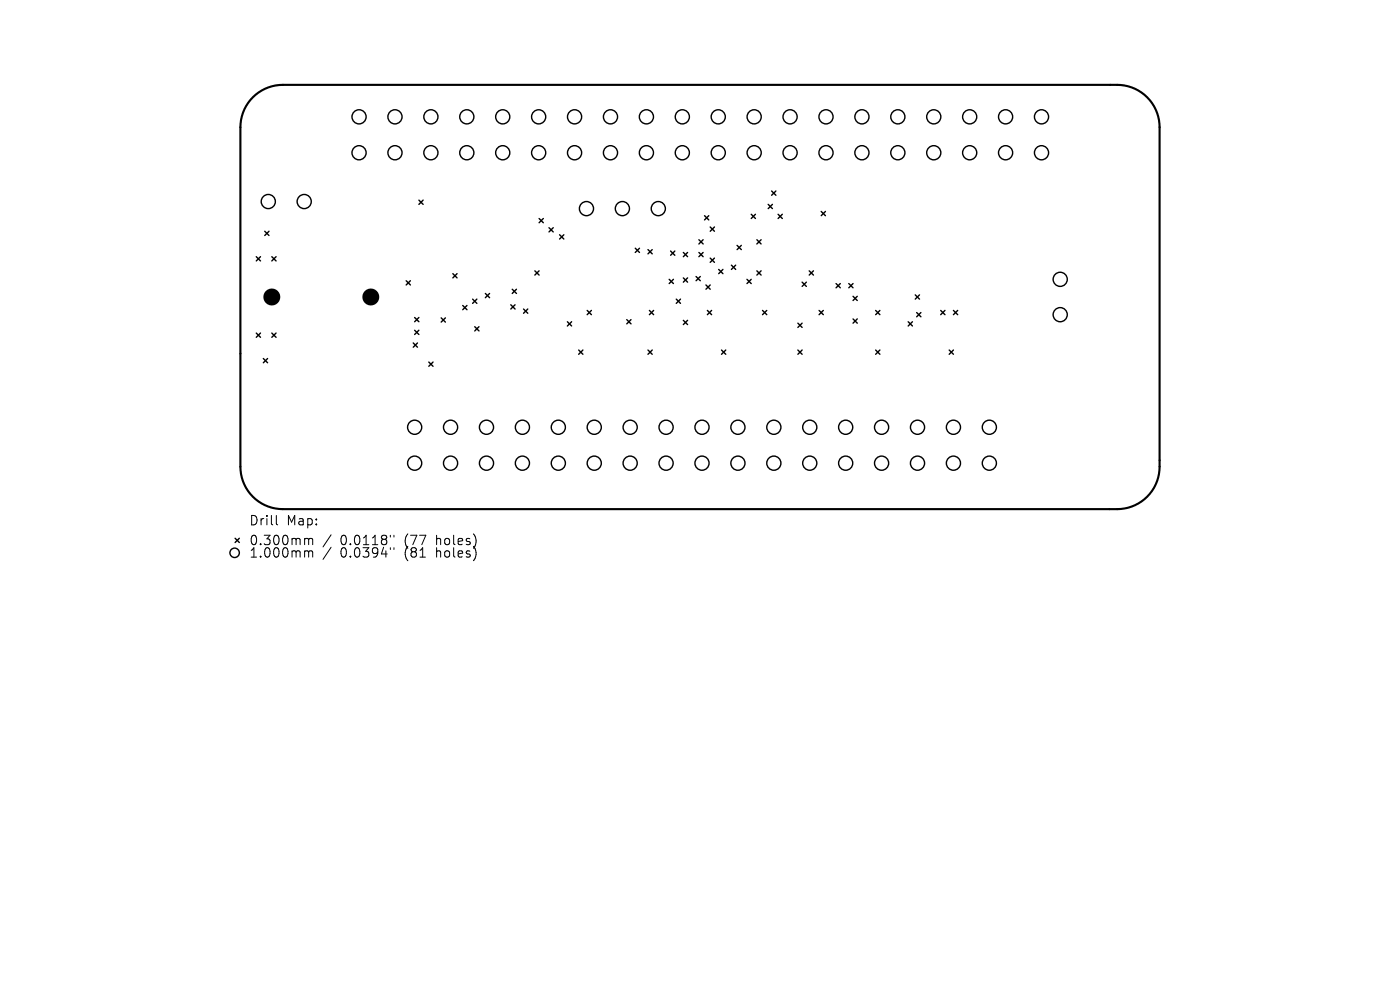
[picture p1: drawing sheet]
<svg xmlns="http://www.w3.org/2000/svg" width="297mm" height="210mm" viewBox="0 0 297 210" stroke-linecap="round" stroke-linejoin="round" font-family="sans-serif">
<defs><g id="words">
<g font-size="2.8">
<text x="52.8" y="111.7">Drill</text>
<text x="60.8" y="111.7">Map:</text>
<text x="52.8" y="115.9">0.300mm</text>
<text x="52.8" y="118.6">1.000mm</text>
<text x="72.2" y="115.9">0.0118&quot;</text>
<text x="72.2" y="118.6">0.0394&quot;</text>
<text x="85.9" y="115.9">(77</text>
<text x="85.9" y="118.6">(81</text>
<text x="92.8" y="115.9">holes)</text>
<text x="92.8" y="118.6">holes)</text>
</g>
</g></defs>
<path d="M53.6 20.6a9 9 0 0 1 6.4-2.6h177a9 9 0 0 1 9 9v72a9 9 0 0 1-9 9h-177a9 9 0 0 1-9-9v-72a9 9 0 0 1 2.6-6.4z" fill="none" stroke="#000" stroke-width=".45"/>
<g fill="#000">
<circle cx="57.7" cy="63" r="1.8"/>
<circle cx="78.7" cy="63" r="1.8"/>
</g>
<g fill="none" stroke="#000" stroke-width=".3">
<path d="M54.4 54.5l.9 .9M55.3 54.5l-.9 .9M56.2 49.1l.9 .9M57.1 49.1l-.9 .9M57.7 54.5l.9 .9M58.6 54.5l-.9 .9M86.2 59.6l.9 .9M87.1 59.6l-.9 .9M88.9 42.5l.9 .9M89.8 42.5l-.9 .9M96.1 58.1l.9 .9M97 58.1l-.9 .9"/>
<path d="M113.5 57.5l.9 .9M114.4 57.5l-.9 .9M114.4 46.4l.9 .9M115.3 46.4l-.9 .9M116.5 48.3l.9 .9M117.4 48.3l-.9 .9M118.7 49.8l.9 .9M119.6 49.8l-.9 .9M134.8 52.7l.9 .9M135.7 52.7l-.9 .9M137.5 53l.9 .9M138.4 53l-.9 .9"/>
<path d="M142 59.3l.9 .9M142.3 53.3l.9 .9M142.9 59.3l-.9 .9M143.2 53.3l-.9 .9M145 53.6l.9 .9M145 59l.9 .9M145.9 53.6l-.9 .9M145.9 59l-.9 .9M147.7 58.7l.9 .9M148.3 50.9l.9 .9M148.3 53.6l.9 .9M148.6 58.7l-.9 .9"/>
<path d="M149.2 50.9l-.9 .9M149.2 53.6l-.9 .9M149.5 45.8l.9 .9M150.4 45.8l-.9 .9M150.7 48.2l.9 .9M150.7 54.8l.9 .9M151.6 48.2l-.9 .9M151.6 54.8l-.9 .9M152.5 57.2l.9 .9M153.4 57.2l-.9 .9M155.2 56.3l.9 .9M156.1 56.3l-.9 .9"/>
<path d="M156.4 52.1l.9 .9M157.3 52.1l-.9 .9M158.5 59.3l.9 .9M159.4 59.3l-.9 .9M159.4 45.5l.9 .9M160.3 45.5l-.9 .9M160.6 50.9l.9 .9M160.6 57.5l.9 .9M161.5 50.9l-.9 .9M161.5 57.5l-.9 .9M163 43.4l.9 .9M163.7 40.5l.9 .9"/>
<path d="M163.9 43.4l-.9 .9M164.6 40.5l-.9 .9M165.1 45.5l.9 .9M166 45.5l-.9 .9M170.2 59.9l.9 .9M171.1 59.9l-.9 .9M171.7 57.5l.9 .9M172.6 57.5l-.9 .9M174.2 44.9l.9 .9M175.1 44.9l-.9 .9M54.4 70.7l.9 .9M55.3 70.7l-.9 .9"/>
<path d="M55.9 76.1l.9 .9M56.8 76.1l-.9 .9M57.7 70.7l.9 .9M58.6 70.7l-.9 .9M87.7 72.8l.9 .9M88 67.4l.9 .9M88 70.1l.9 .9M88.6 72.8l-.9 .9M88.9 67.4l-.9 .9M88.9 70.1l-.9 .9M91 76.8l.9 .9M91.9 76.8l-.9 .9"/>
<path d="M93.6 67.4l.9 .9M94.5 67.4l-.9 .9M98.2 64.8l.9 .9M99.1 64.8l-.9 .9M100.3 63.5l.9 .9M100.7 69.3l.9 .9M101.2 63.5l-.9 .9M101.6 69.3l-.9 .9M103 62.3l.9 .9M103.9 62.3l-.9 .9M108.4 64.7l.9 .9M108.7 61.4l.9 .9"/>
<path d="M109.3 64.7l-.9 .9M109.6 61.4l-.9 .9M111.1 65.6l.9 .9M112 65.6l-.9 .9M120.4 68.3l.9 .9M121.3 68.3l-.9 .9M122.8 74.3l.9 .9M123.7 74.3l-.9 .9M124.6 65.9l.9 .9M125.5 65.9l-.9 .9M133 67.8l.9 .9M133.9 67.8l-.9 .9"/>
<path d="M137.5 74.3l.9 .9M137.8 65.9l.9 .9M138.4 74.3l-.9 .9M138.7 65.9l-.9 .9M143.5 63.5l.9 .9M144.4 63.5l-.9 .9M145 68l.9 .9M145.9 68l-.9 .9M149.8 60.5l.9 .9M150.1 65.9l.9 .9M150.7 60.5l-.9 .9M151 65.9l-.9 .9"/>
<path d="M153.1 74.3l.9 .9M154 74.3l-.9 .9M161.8 65.9l.9 .9M162.7 65.9l-.9 .9M169.3 68.6l.9 .9M169.3 74.3l.9 .9M170.2 68.6l-.9 .9M170.2 74.3l-.9 .9M173.8 65.9l.9 .9M174.7 65.9l-.9 .9M177.4 60.2l.9 .9M178.3 60.2l-.9 .9"/>
<path d="M180.1 60.2l.9 .9M181 60.2l-.9 .9M181 62.9l.9 .9M181 67.7l.9 .9M181.9 62.9l-.9 .9M181.9 67.7l-.9 .9M185.8 65.9l.9 .9M185.8 74.3l.9 .9M186.7 65.9l-.9 .9M186.7 74.3l-.9 .9M192.7 68.3l.9 .9M193.6 68.3l-.9 .9"/>
<path d="M194.2 62.6l.9 .9M194.5 66.3l.9 .9M195.1 62.6l-.9 .9M195.4 66.3l-.9 .9M199.6 65.9l.9 .9M200.5 65.9l-.9 .9M201.4 74.3l.9 .9M202.3 74.3l-.9 .9M202.3 65.9l.9 .9M203.2 65.9l-.9 .9M49.9 114.2l.9 .9M50.8 114.2l-.9 .9"/>
<circle cx="76.2" cy="32.4" r="1.5"/>
<circle cx="76.2" cy="24.8" r="1.5"/>
<circle cx="83.8" cy="24.8" r="1.5"/>
<circle cx="83.8" cy="32.4" r="1.5"/>
<circle cx="91.4" cy="32.4" r="1.5"/>
<circle cx="91.4" cy="24.8" r="1.5"/>
<circle cx="99" cy="32.4" r="1.5"/>
<circle cx="99" cy="24.8" r="1.5"/>
<circle cx="106.7" cy="32.4" r="1.5"/>
<circle cx="106.7" cy="24.8" r="1.5"/>
<circle cx="114.3" cy="24.8" r="1.5"/>
<circle cx="114.3" cy="32.4" r="1.5"/>
<circle cx="121.9" cy="32.4" r="1.5"/>
<circle cx="121.9" cy="24.8" r="1.5"/>
<circle cx="129.5" cy="32.4" r="1.5"/>
<circle cx="129.5" cy="24.8" r="1.5"/>
<circle cx="137.1" cy="24.8" r="1.5"/>
<circle cx="137.1" cy="32.4" r="1.5"/>
<circle cx="144.8" cy="24.8" r="1.5"/>
<circle cx="144.8" cy="32.4" r="1.5"/>
<circle cx="152.4" cy="32.4" r="1.5"/>
<circle cx="152.4" cy="24.8" r="1.5"/>
<circle cx="160" cy="24.8" r="1.5"/>
<circle cx="160" cy="32.4" r="1.5"/>
<circle cx="167.6" cy="32.4" r="1.5"/>
<circle cx="167.6" cy="24.8" r="1.5"/>
<circle cx="175.2" cy="24.8" r="1.5"/>
<circle cx="175.2" cy="32.4" r="1.5"/>
<circle cx="182.9" cy="32.4" r="1.5"/>
<circle cx="182.9" cy="24.8" r="1.5"/>
<circle cx="190.5" cy="24.8" r="1.5"/>
<circle cx="190.5" cy="32.4" r="1.5"/>
<circle cx="198.1" cy="32.4" r="1.5"/>
<circle cx="198.1" cy="24.8" r="1.5"/>
<circle cx="205.7" cy="24.8" r="1.5"/>
<circle cx="205.7" cy="32.4" r="1.5"/>
<circle cx="213.3" cy="32.4" r="1.5"/>
<circle cx="213.3" cy="24.8" r="1.5"/>
<circle cx="221" cy="32.4" r="1.5"/>
<circle cx="221" cy="24.8" r="1.5"/>
<circle cx="56.9" cy="42.8" r="1.5"/>
<circle cx="64.5" cy="42.8" r="1.5"/>
<circle cx="124.4" cy="44.3" r="1.5"/>
<circle cx="132" cy="44.3" r="1.5"/>
<circle cx="139.7" cy="44.3" r="1.5"/>
<circle cx="224.9" cy="59.3" r="1.5"/>
<circle cx="224.9" cy="66.8" r="1.5"/>
<circle cx="88" cy="90.6" r="1.5"/>
<circle cx="88" cy="98.3" r="1.5"/>
<circle cx="95.6" cy="98.3" r="1.5"/>
<circle cx="95.6" cy="90.6" r="1.5"/>
<circle cx="103.2" cy="98.3" r="1.5"/>
<circle cx="103.2" cy="90.6" r="1.5"/>
<circle cx="110.8" cy="98.3" r="1.5"/>
<circle cx="110.8" cy="90.6" r="1.5"/>
<circle cx="118.4" cy="90.6" r="1.5"/>
<circle cx="118.4" cy="98.3" r="1.5"/>
<circle cx="126.1" cy="98.3" r="1.5"/>
<circle cx="126.1" cy="90.6" r="1.5"/>
<circle cx="133.7" cy="90.6" r="1.5"/>
<circle cx="133.7" cy="98.3" r="1.5"/>
<circle cx="141.3" cy="90.6" r="1.5"/>
<circle cx="141.3" cy="98.3" r="1.5"/>
<circle cx="148.9" cy="98.3" r="1.5"/>
<circle cx="148.9" cy="90.6" r="1.5"/>
<circle cx="156.5" cy="98.3" r="1.5"/>
<circle cx="156.5" cy="90.6" r="1.5"/>
<circle cx="164.2" cy="98.3" r="1.5"/>
<circle cx="164.2" cy="90.6" r="1.5"/>
<circle cx="171.8" cy="90.6" r="1.5"/>
<circle cx="171.8" cy="98.3" r="1.5"/>
<circle cx="179.4" cy="90.6" r="1.5"/>
<circle cx="179.4" cy="98.3" r="1.5"/>
<circle cx="187" cy="98.3" r="1.5"/>
<circle cx="187" cy="90.6" r="1.5"/>
<circle cx="194.6" cy="90.6" r="1.5"/>
<circle cx="194.6" cy="98.3" r="1.5"/>
<circle cx="202.3" cy="90.6" r="1.5"/>
<circle cx="202.3" cy="98.3" r="1.5"/>
<circle cx="209.9" cy="90.6" r="1.5"/>
<circle cx="209.9" cy="98.3" r="1.5"/>
<circle cx="49.8" cy="117.3" r="1"/>
</g>
<g fill="none" stroke="#000" stroke-width=".21">
<path d="M58.6 109.3v1.8l.3 .2M64.9 114.2h.3l.3 .3M64.9 116.8l.5 .1 .1 .2M65.5 114.5l.3-.3 .4 .1 .1 1.2M65.5 114.5v1M65.5 117.1v1.1M65.5 117.1l.3-.3 .4 .1 .1 1.3M70.2 113.4l-1.7 2.6M70.2 116.1l-1.7 2.6M82.8 113.5v.4M82.8 116.2v.4M83.6 113.5v.4"/>
<path d="M83.6 116.2v.4"/>
</g>
<use href="#words"/>
</svg>
